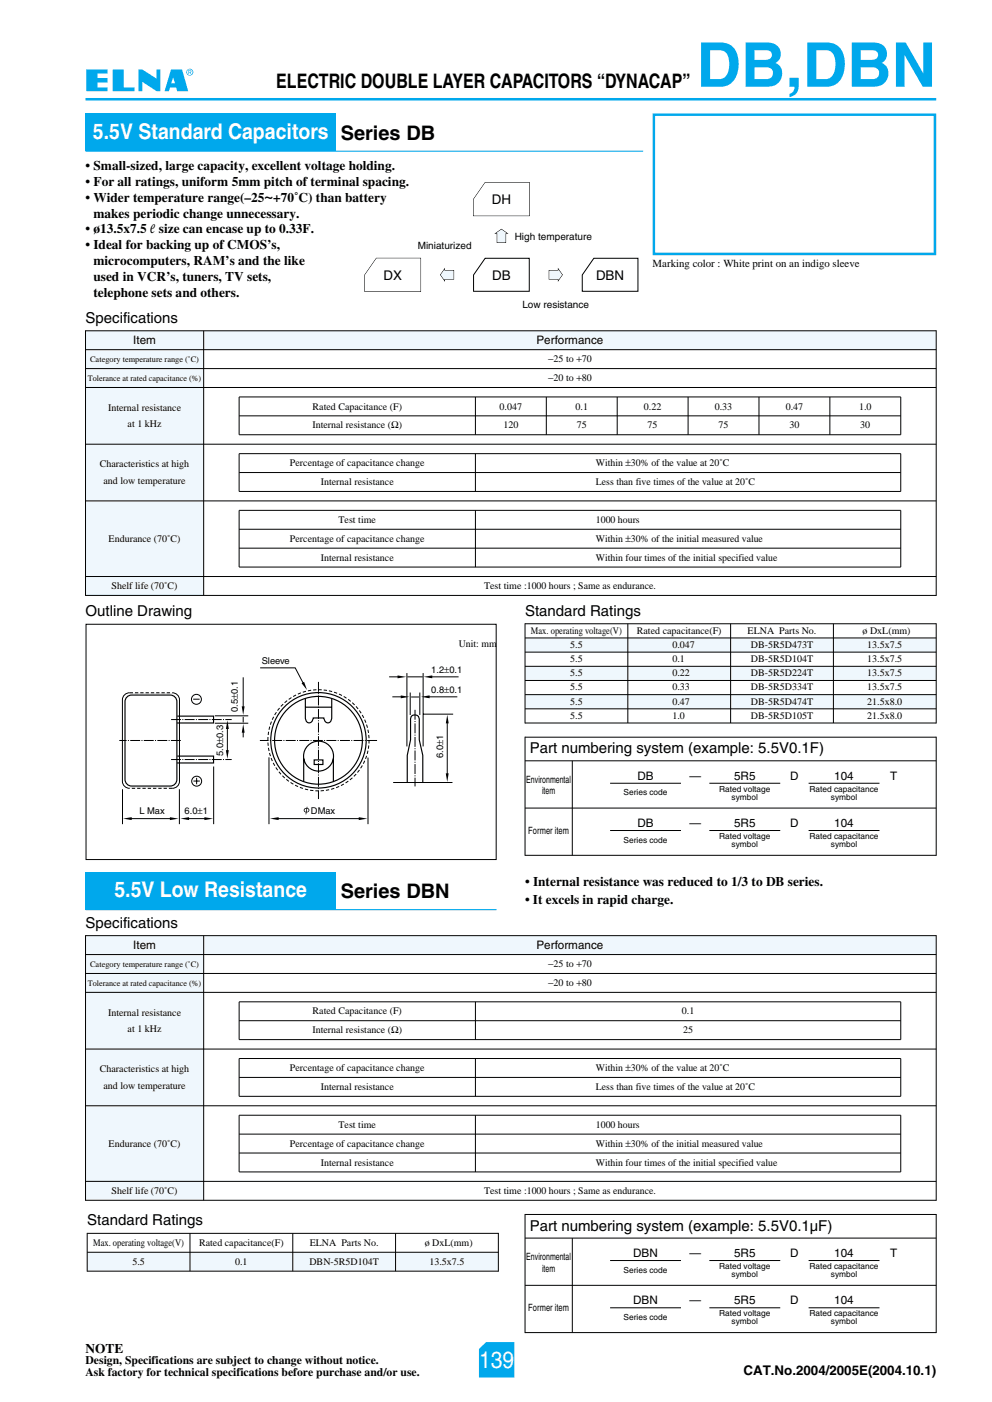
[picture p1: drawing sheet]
<svg xmlns="http://www.w3.org/2000/svg" width="210mm" height="297mm" viewBox="0 0 210 297" stroke-linecap="round" stroke-linejoin="round" font-family="sans-serif">
<defs><g id="words">
<text font-size="13.1" fill="#00a8ec" x="147.4" y="18.4">DB,DBN</text>
<text font-size="4.9" fill="#fff" x="101.4" y="289.6">139</text>
<g font-size="4.6" fill="#fff">
<text x="19.7" y="29.3">5.5V Standard Capacitors</text>
<text x="24.2" y="189.8">5.5V Low Resistance</text>
</g>
<g font-size="4.2">
<text x="58.5" y="18.6">ELECTRIC DOUBLE LAYER CAPACITORS “DYNACAP”</text>
<text x="72.1" y="29.6">Series DB</text>
<text x="31.8" y="49.4">e</text>
<text x="72.1" y="190.1">Series DBN</text>
</g>
<text font-size="3.5" x="56" y="42.7">~</text>
<g font-size="3.2">
<text x="18.1" y="68.3">Specifications</text>
<text x="18.1" y="130.3">Outline Drawing</text>
<text x="111.1" y="130.3">Standard Ratings</text>
<text x="112.1" y="159.4">Part numbering system (example: 5.5V0.1F)</text>
<text x="18.1" y="196.3">Specifications</text>
<text x="18.5" y="259.3">Standard Ratings</text>
<text x="112.1" y="260.4">Part numbering system (example: 5.5V0.1µF)</text>
</g>
<g font-size="2.8">
<text x="18.1" y="36">• Small-sized, large capacity, excellent voltage holding.</text>
<text x="18.1" y="39.3">• For all ratings, uniform 5mm pitch of terminal spacing.</text>
<text x="18.1" y="42.7">• Wider temperature range(–25 +70˚C) than battery</text>
<text x="19.8" y="46">makes periodic change unnecessary.</text>
<text x="104.1" y="43.2">DH</text>
<text x="18.1" y="49.4">• ø13.5x7.5</text>
<text x="18.1" y="52.7">• Ideal for backing up of CMOS’s,</text>
<text x="33.6" y="49.4">size can encase up to 0.33F.</text>
<text x="19.8" y="56.1">microcomputers, RAM’s and the like</text>
<text x="19.8" y="59.4">used in VCR’s, tuners, TV sets,</text>
<text x="81.1" y="59.2">DX</text>
<text x="104.1" y="59.2">DB</text>
<text x="126.1" y="59.2">DBN</text>
<text x="19.8" y="62.8">telephone sets and others.</text>
<text x="111.1" y="187.5">• Internal resistance was reduced to 1/3 to DB series.</text>
<text x="111.1" y="191.4">• It excels in rapid charge.</text>
<text x="18.1" y="286.2">NOTE</text>
<text x="157.3" y="291">CAT.No.2004/2005E(2004.10.1)</text>
</g>
<g font-size="2.5">
<text x="28.2" y="72.9">Item</text>
<text x="113.5" y="72.9">Performance</text>
<text x="134.9" y="165">DB</text>
<text x="145.9" y="165">—</text>
<text x="155.3" y="165">5R5</text>
<text x="167.2" y="165">D</text>
<text x="176.5" y="165">104</text>
<text x="188.3" y="165">T</text>
<text x="134.9" y="175">DB</text>
<text x="145.9" y="175">—</text>
<text x="155.3" y="175">5R5</text>
<text x="167.2" y="175">D</text>
<text x="176.5" y="175">104</text>
<text x="28.2" y="200.9">Item</text>
<text x="113.5" y="200.9">Performance</text>
<text x="134" y="266">DBN</text>
<text x="145.9" y="266">—</text>
<text x="155.3" y="266">5R5</text>
<text x="167.2" y="266">D</text>
<text x="176.5" y="266">104</text>
<text x="188.3" y="266">T</text>
<text x="134" y="276">DBN</text>
<text x="145.9" y="276">—</text>
<text x="155.3" y="276">5R5</text>
<text x="167.2" y="276">D</text>
<text x="176.5" y="276">104</text>
<text x="18.1" y="288.7">Design, Specifications are subject to change without notice.</text>
<text x="18.1" y="291.2">Ask factory for technical specifications before purchase and/or use.</text>
</g>
<text font-size="2.3" x="138.1" y="56.6">Marking color : White print on an indigo sleeve</text>
<g font-size="2.1">
<text x="88.4" y="52.6">Miniaturized</text>
<text x="108.9" y="50.8">High temperature</text>
<text x="110.5" y="65.1">Low resistance</text>
<text x="116" y="76.6">−25 to +70</text>
<text x="116" y="80.6">−20 to +80</text>
<text x="22.9" y="86.9">Internal resistance</text>
<text x="66.1" y="86.7">Rated Capacitance (F)</text>
<text x="105.7" y="86.7">0.047</text>
<text x="121.8" y="86.7">0.1</text>
<text x="136.2" y="86.7">0.22</text>
<text x="151.2" y="86.7">0.33</text>
<text x="166.2" y="86.7">0.47</text>
<text x="181.8" y="86.7">1.0</text>
<text x="27" y="90.4">at 1 kHz</text>
<text x="66.1" y="90.7">Internal resistance (Ω)</text>
<text x="106.5" y="90.7">120</text>
<text x="122" y="90.7">75</text>
<text x="137" y="90.7">75</text>
<text x="152" y="90.7">75</text>
<text x="167" y="90.7">30</text>
<text x="182" y="90.7">30</text>
<text x="21.1" y="98.9">Characteristics at high</text>
<text x="61.3" y="98.7">Percentage of capacitance change</text>
<text x="126.1" y="98.7">Within ±30% of the value at 20˚C</text>
<text x="21.9" y="102.4">and low temperature</text>
<text x="67.9" y="102.7">Internal resistance</text>
<text x="126.1" y="102.7">Less than five times of the value at 20˚C</text>
<text x="71.6" y="110.7">Test time</text>
<text x="126.1" y="110.7">1000 hours</text>
<text x="23" y="114.7">Endurance (70˚C)</text>
<text x="61.3" y="114.7">Percentage of capacitance change</text>
<text x="67.9" y="118.7">Internal resistance</text>
<text x="126.1" y="118.7">Within four times of the initial specified value</text>
<text x="126.1" y="114.7">Within ±30% of the initial measured value</text>
<text x="23.6" y="124.7">Shelf life (70˚C)</text>
<text x="102.4" y="124.7">Test time :1000 hours ; Same as endurance.</text>
<text x="97.1" y="137">Unit: mm</text>
<text x="112.4" y="134.1">Max. operating voltage(V)</text>
<text x="120.6" y="137.1">5.5</text>
<text x="134.8" y="134.1">Rated capacitance(F)</text>
<text x="142.3" y="137.1">0.047</text>
<text x="158.2" y="134.1">ELNA Parts No.</text>
<text x="158.9" y="137.1">DB-5R5D473T</text>
<text x="182.5" y="134.1">ø DxL(mm)</text>
<text x="183.5" y="137.1">13.5x7.5</text>
<text x="120.6" y="140.1">5.5</text>
<text x="120.6" y="143.1">5.5</text>
<text x="142.3" y="140.1">0.1</text>
<text x="142.3" y="143.1">0.22</text>
<text x="158.9" y="140.1">DB-5R5D104T</text>
<text x="158.9" y="143.1">DB-5R5D224T</text>
<text x="183.5" y="140.1">13.5x7.5</text>
<text x="183.5" y="143.1">13.5x7.5</text>
<text x="120.6" y="146.1">5.5</text>
<text x="120.6" y="149.1">5.5</text>
<text x="142.3" y="146.1">0.33</text>
<text x="142.3" y="149.1">0.47</text>
<text x="158.9" y="146.1">DB-5R5D334T</text>
<text x="158.9" y="149.1">DB-5R5D474T</text>
<text x="183.5" y="146.1">13.5x7.5</text>
<text x="183.5" y="149.1">21.5x8.0</text>
<text x="120.6" y="152.1">5.5</text>
<text x="142.3" y="152.1">1.0</text>
<text x="158.9" y="152.1">DB-5R5D105T</text>
<text x="183.5" y="152.1">21.5x8.0</text>
<text x="111.4" y="165.7">Environmental</text>
<text x="114.7" y="168.1">item</text>
<text x="111.8" y="176.5">Former item</text>
<text x="116" y="204.6">−25 to +70</text>
<text x="116" y="208.6">−20 to +80</text>
<text x="22.9" y="214.9">Internal resistance</text>
<text x="66.1" y="214.7">Rated Capacitance (F)</text>
<text x="144.3" y="214.7">0.1</text>
<text x="27" y="218.4">at 1 kHz</text>
<text x="66.1" y="218.7">Internal resistance (Ω)</text>
<text x="144.5" y="218.7">25</text>
<text x="21.1" y="226.9">Characteristics at high</text>
<text x="61.3" y="226.7">Percentage of capacitance change</text>
<text x="126.1" y="226.7">Within ±30% of the value at 20˚C</text>
<text x="21.9" y="230.4">and low temperature</text>
<text x="67.9" y="230.7">Internal resistance</text>
<text x="126.1" y="230.7">Less than five times of the value at 20˚C</text>
<text x="71.6" y="238.7">Test time</text>
<text x="126.1" y="238.7">1000 hours</text>
<text x="23" y="242.7">Endurance (70˚C)</text>
<text x="61.3" y="242.7">Percentage of capacitance change</text>
<text x="126.1" y="242.7">Within ±30% of the initial measured value</text>
<text x="67.9" y="246.7">Internal resistance</text>
<text x="126.1" y="246.7">Within four times of the initial specified value</text>
<text x="23.6" y="252.7">Shelf life (70˚C)</text>
<text x="102.4" y="252.7">Test time :1000 hours ; Same as endurance.</text>
<text x="19.7" y="263.6">Max. operating voltage(V)</text>
<text x="42.1" y="263.6">Rated capacitance(F)</text>
<text x="65.5" y="263.6">ELNA Parts No.</text>
<text x="89.9" y="263.6">ø DxL(mm)</text>
<text x="28" y="267.6">5.5</text>
<text x="49.8" y="267.6">0.1</text>
<text x="65.5" y="267.6">DBN-5R5D104T</text>
<text x="90.9" y="267.6">13.5x7.5</text>
<text x="111.4" y="266.7">Environmental</text>
<text x="114.7" y="269.1">item</text>
<text x="111.8" y="277.5">Former item</text>
</g>
<g font-size="2">
<text x="55.4" y="140.5">Sleeve</text>
<text x="91.3" y="142.4">1.2±0.1</text>
<text x="91.3" y="146.6">0.8±0.1</text>
<text x="50.4" y="150.6" transform="rotate(-90 50.4 150.6)">0.5±0.1</text>
<text x="47.2" y="160" transform="rotate(-90 47.2 160)">5.0±0.3</text>
<text x="93.8" y="160.5" transform="rotate(-90 93.8 160.5)">6.0±1</text>
<text x="29.5" y="172.2">L Max</text>
<text x="39.1" y="172.2">6.0±1</text>
<text x="65.8" y="172.2">DMax</text>
</g>
<g font-size="1.8">
<text x="19.1" y="76.6">Category temperature range (˚C)</text>
<text x="18.6" y="80.6">Tolerance at rated capacitance (%)</text>
<text x="152.2" y="167.5">Rated voltage</text>
<text x="171.3" y="167.5">Rated capacitance</text>
<text x="131.9" y="168.3">Series code</text>
<text x="154.8" y="169.3">symbol</text>
<text x="175.8" y="169.3">symbol</text>
<text x="131.9" y="178.3">Series code</text>
<text x="152.2" y="177.5">Rated voltage</text>
<text x="154.8" y="179.3">symbol</text>
<text x="171.3" y="177.5">Rated capacitance</text>
<text x="175.8" y="179.3">symbol</text>
<text x="18.6" y="208.6">Tolerance at rated capacitance (%)</text>
<text x="19.1" y="204.6">Category temperature range (˚C)</text>
<text x="131.9" y="269.3">Series code</text>
<text x="152.2" y="268.5">Rated voltage</text>
<text x="171.3" y="268.5">Rated capacitance</text>
<text x="154.8" y="270.3">symbol</text>
<text x="175.8" y="270.3">symbol</text>
<text x="131.9" y="279.3">Series code</text>
<text x="152.2" y="278.5">Rated voltage</text>
<text x="154.8" y="280.3">symbol</text>
<text x="171.3" y="278.5">Rated capacitance</text>
<text x="175.8" y="280.3">symbol</text>
</g>
</g></defs>
<path d="M101.3 285.5l1.5-1.5h6v7.5h-7.5z" fill-rule="evenodd" fill="#00a8ec"/>
<g fill="#00a8ec">
<path d="M23.8 14.7h2.4v3.8h2.3v.8h-4.7z"/>
<path d="M18.2 14.7h4.6v.9h-2.2v.9h2.2v.9h-2.2v1.1h2.2v.8h-4.6z"/>
<path d="M29.3 14.7h.8l3 2v-2h.8v4.6h-.8l-3-2v2h-.8z"/>
<path d="M36.2 14.7l-1.4 4.6h.9l.3-.8h1.3l.2 .8h2.3l-1.3-4.6zM36.6 16.4l.4 1.2h-.8z"/>
<path d="M39.6 15.3a.6 .6 0 0 1 1.2 0 .6 .6 0 0 1-1.2 0zM39.4 15.3a.75 .75 0 0 0 1.5 0 .75 .75 0 0 0-1.5 0zM39.9 14.9v.8h.1v-.4l.5 .4-.2-.4h.1l.1-.3zM40 15h.3v.2h-.3z"/>
</g>
<path d="M18.1 21h180" fill="none" stroke="#00a8ec" stroke-width=".53"/>
<path d="M138.4 24.3h59.4v29.4h-59.4z" fill-rule="evenodd" fill="#fff"/>
<path d="M138.4 24.3h59.4v29.4h-59.4z" fill="none" stroke="#00a8ec" stroke-width=".53"/>
<path d="M18.1 32h118" fill="none" stroke="#00a8ec" stroke-width=".21"/>
<path d="M18.1 24h53v8h-53z" fill-rule="evenodd" fill="#00a8ec"/>
<path d="M18.1 192.5h87" fill="none" stroke="#00a8ec" stroke-width=".21"/>
<path d="M18.1 184.5h53v8h-53z" fill-rule="evenodd" fill="#00a8ec"/>
<path d="M79.6 54.6h9.5v7.2h-12v-3.7z" fill="none" stroke="#000" stroke-width=".21"/>
<path d="M94.1 56.8v.4h1.9v1.9h-1.9v.4l-.9-1.4z" fill-rule="evenodd" fill="#eff7fd"/>
<g fill="none" stroke="#000" stroke-width=".21">
<path d="M94.2 56.6v.5h1.9v2.1h-1.9v.4l-1.1-1.5zM18.2 132.1h86.8v49.8h-86.8zM26.2 147.2l.8-.5 .4-.1h9a1.52 1.52 0 0 1 1.6 1.5v17.3a1.5 1.5 0 0 1-1.6 1.4h-9a1.52 1.52 0 0 1-1.5-1.4v-17.3zM40.9 148h1.3M45.5 151.5h7M45.5 153h7M48.1 153.8v5.6M51.5 143.3v6.4M51.5 151.7v1.2M51.5 154.5v1.5M55 141.3h7.5l1.9 3.7M82.3 143.2h2.3"/>
<path d="M83 147.5h2.3M86.1 142.4v15.6M86.3 143.2h3.1M86.8 146.6v4.7M87 147.5h1.7M88.8 146.6v4.7M89.5 142.4v15.6M89.5 151.1h6.4M90.3 147.5h6.5M90.9 143.2h6.1M94.6 152.6v11.7M25.9 167v7.4"/>
<path d="M27.3 173.2h9.1M38 167v7.4M39.4 173.2h4.4M40.9 165.3h1.4M41.6 164.6v1.4M45.2 162.2v12.2M56.9 160.3v14.1M58.4 173.2h18M77.9 160.3v14.1M83.2 165.6h12.5"/>
<circle cx="41.6" cy="148" r="1.05"/>
<circle cx="41.6" cy="165.3" r="1.05"/>
</g>
<g fill="none" stroke="#000" stroke-width=".24">
<path d="M26.7 147.7l.7-.5 .5-.1h8.1a1.4 1.4 0 0 1 1.4 1.4v16.4a1.4 1.4 0 0 1-1.4 1.4h-8.1a1.4 1.4 0 0 1-1.4-1.4v-16.4zM37.5 151.5h7.7v1.5h-7.7M64.6 147.9v4a.86 .86 0 0 0 .8 1.1 .86 .86 0 0 0 .9-1.1h2.2a.86 .86 0 0 0 .9 1.1 .86 .86 0 0 0 .8-1.1v-4M64.7 149.7h5.4M37.5 160h7.7v1.5h-7.7M64.3 160.5v4.9M66.5 160.8h1.8v1h-1.8zM70.5 160.5v4.9M86.2 165.6v-5.8l.7-3.2v-4.3a.92 .92 0 0 1 .9-1 .92 .92 0 0 1 .9 1v4.3l.8 3.2v5.8"/>
<circle cx="67.4" cy="156.7" r="10.1"/>
<circle cx="67.4" cy="156.7" r="9.3"/>
<circle cx="67.4" cy="160" r="3.2"/>
</g>
<path d="M27.4 146.6h9M27.4 166.8h9" fill="none" stroke="#fff" stroke-width=".35"/>
<g fill="none" stroke="#000" stroke-width=".21" stroke-dasharray=".7 .4" stroke-linecap="butt">
<path d="M27.4 146.6h9M36.4 166.8h-9"/>
<circle cx="67.4" cy="156.7" r="10.7"/>
</g>
<path d="M36.2 152.3h12.8M38.3 156.7h-13.1M67.4 144.3v24.8M79.8 156.7h-24.8M87.8 150.2v16.2M36.2 160.7h12.8" fill="none" stroke="#000" stroke-width=".21" stroke-dasharray="2.1 .3 .2 .3" stroke-linecap="butt"/>
<g fill="#000">
<path d="M48.1 152.4l.3 1.9h-.6zM47.8 158.7h.6l-.3 1.9zM51.5 153.2l.3 1.8h-.6zM51.2 149.5h.6l-.3 1.8zM63.8 144.6l.5-.3 .7 1.7zM84.1 142.9l1.9 .3-1.9 .3zM84.8 147.2l1.8 .3-1.8 .3zM89.1 147.5l1.8-.3v.6zM89.6 143.2l1.9-.3v.6zM94.6 151.2l.3 1.9h-.6zM26 173.2l1.9-.3v.6zM35.9 172.9l1.9 .3-1.9 .3z"/>
<path d="M38.2 173.2l1.8-.3v.6zM43.3 172.9l1.8 .3-1.8 .3zM57.1 173.2l1.9-.3v.6zM75.9 172.9l1.8 .3-1.8 .3zM94.3 163.7h.6l-.3 1.8z"/>
<path d="M64.5 171.2l.4-.1-.2 .7-.2-.2zM65 171.1a.34 .34 0 0 1 .3 .4 .34 .34 0 0 1-.4 .3zM64.4 171.1a.47 .47 0 0 0-.1 .5 .47 .47 0 0 0 .4 .3l-.1 .4h.2l.1-.4a.49 .49 0 0 0 .5-.4 .49 .49 0 0 0-.4-.5l.1-.3h-.2v.3z"/>
</g>
<g fill="#eff7fd">
<path d="M18.1 70h180v4h-180z" fill-rule="evenodd"/>
<path d="M18.1 73h25v53h-25z" fill-rule="evenodd"/>
</g>
<g fill="none" stroke="#000" stroke-width=".21">
<path d="M18.1 69.9v56.2M18.1 70h180M18.1 74h180M18.1 78h180M43.1 70v56M198.1 69.9v56.2M18.1 82h180M18.1 94h180M50.6 96v8M50.6 84v8M50.6 84h140v8h-140M50.6 88h140"/>
<path d="M50.6 100h140M50.6 96h140v8h-140M100.6 96v8M100.6 84v8M115.6 84v8M130.6 84v8M145.6 84v8M160.6 84v8M175.6 84v8M18.1 106h180M50.6 108v12M50.6 108h140v12h-140"/>
<path d="M50.6 112h140M50.6 116h140M100.6 108v12M18.1 122h180M18.1 126h180"/>
</g>
<g fill="#eff7fd">
<path d="M18.1 198h180v4h-180z" fill-rule="evenodd"/>
<path d="M18.1 201h25v53h-25z" fill-rule="evenodd"/>
</g>
<g fill="none" stroke="#000" stroke-width=".21">
<path d="M18.1 197.9v56.2M18.1 198h180M43.1 198v56M198.1 197.9v56.2M18.1 202h180M18.1 206h180M18.1 210h180M50.6 212h140v8h-140zM50.6 216h140M100.6 212v8M18.1 222h180M18.1 234h180"/>
<path d="M50.6 236v12M50.6 224v8M50.6 228h140M50.6 236h140v12h-140M50.6 224h140M50.6 240h140M100.6 236v12M100.6 224v8M190.6 224v8h-140M18.1 250h180M18.1 254h180M50.6 244h140"/>
</g>
<g fill="#eff7fd">
<path d="M111.1 135h87v3h-87z" fill-rule="evenodd"/>
<path d="M111.1 141h87v3h-87z" fill-rule="evenodd"/>
<path d="M111.1 147h87v3h-87z" fill-rule="evenodd"/>
</g>
<g fill="none" stroke="#000" stroke-width=".21">
<path d="M102.6 38.5h9.5v7.2h-12v-3.6zM111.1 131.9v21.2M111.1 132h87M111.1 135h87M111.1 138h87M132.8 132v21M154.6 132v21M176.3 132v21M198.1 131.9v21.2M111.1 141h87M111.1 144h87M111.1 147h87"/>
<path d="M111.1 150h87M111.1 153h87"/>
</g>
<path d="M102.6 54.6h9.5v7.2h-12v-3.7z" fill="none" stroke="#000" stroke-width=".42"/>
<path d="M104.8 49.4l1.3-.9 1.3 .9h-.4v2h-1.9v-2z" fill-rule="evenodd" fill="#eff7fd"/>
<path d="M104.6 49.5l1.5-1.1 1.5 1.1h-.5v1.9h-2v-1.9z" fill="none" stroke="#000" stroke-width=".21"/>
<path d="M116.2 57.2h1.9v-.4l.9 1.3-.9 1.4v-.4h-1.9z" fill-rule="evenodd" fill="#eff7fd"/>
<g fill="none" stroke="#000" stroke-width=".21">
<path d="M116.1 57.1h1.9v-.5l1.1 1.5-1.1 1.5v-.5h-1.9zM111.1 155.9v25.2M111.1 156h87M198.1 155.9v25.2M111.1 161h87M111.1 171h87M121.1 161v20M129.1 165.7h15M129.1 175.8h15M150.1 165.7h15M150.1 175.8h15M171.1 165.7h15"/>
<path d="M171.1 175.8h15M111.1 181h87"/>
</g>
<path d="M125.6 54.6h9.5v7.2h-12v-3.7z" fill="none" stroke="#000" stroke-width=".42"/>
<path d="M18.5 265h86.9v4h-86.9z" fill-rule="evenodd" fill="#eff7fd"/>
<g fill="none" stroke="#000" stroke-width=".21">
<path d="M111.1 256.9v25.2M111.1 257h87M198.1 256.9v25.2M18.5 261h86.9M18.5 265h86.9M18.5 269h86.9M18.5 260.9v8.2M40.2 261v8M62 261v8M83.7 261v8M105.5 260.9v8.2M111.1 262h87"/>
<path d="M111.1 272h87M121.1 262v20M129.1 266.7h15M129.1 276.8h15M150.1 266.7h15M150.1 276.8h15M171.1 266.7h15M171.1 276.8h15M111.1 282h87"/>
</g>
<use href="#words"/>
</svg>
